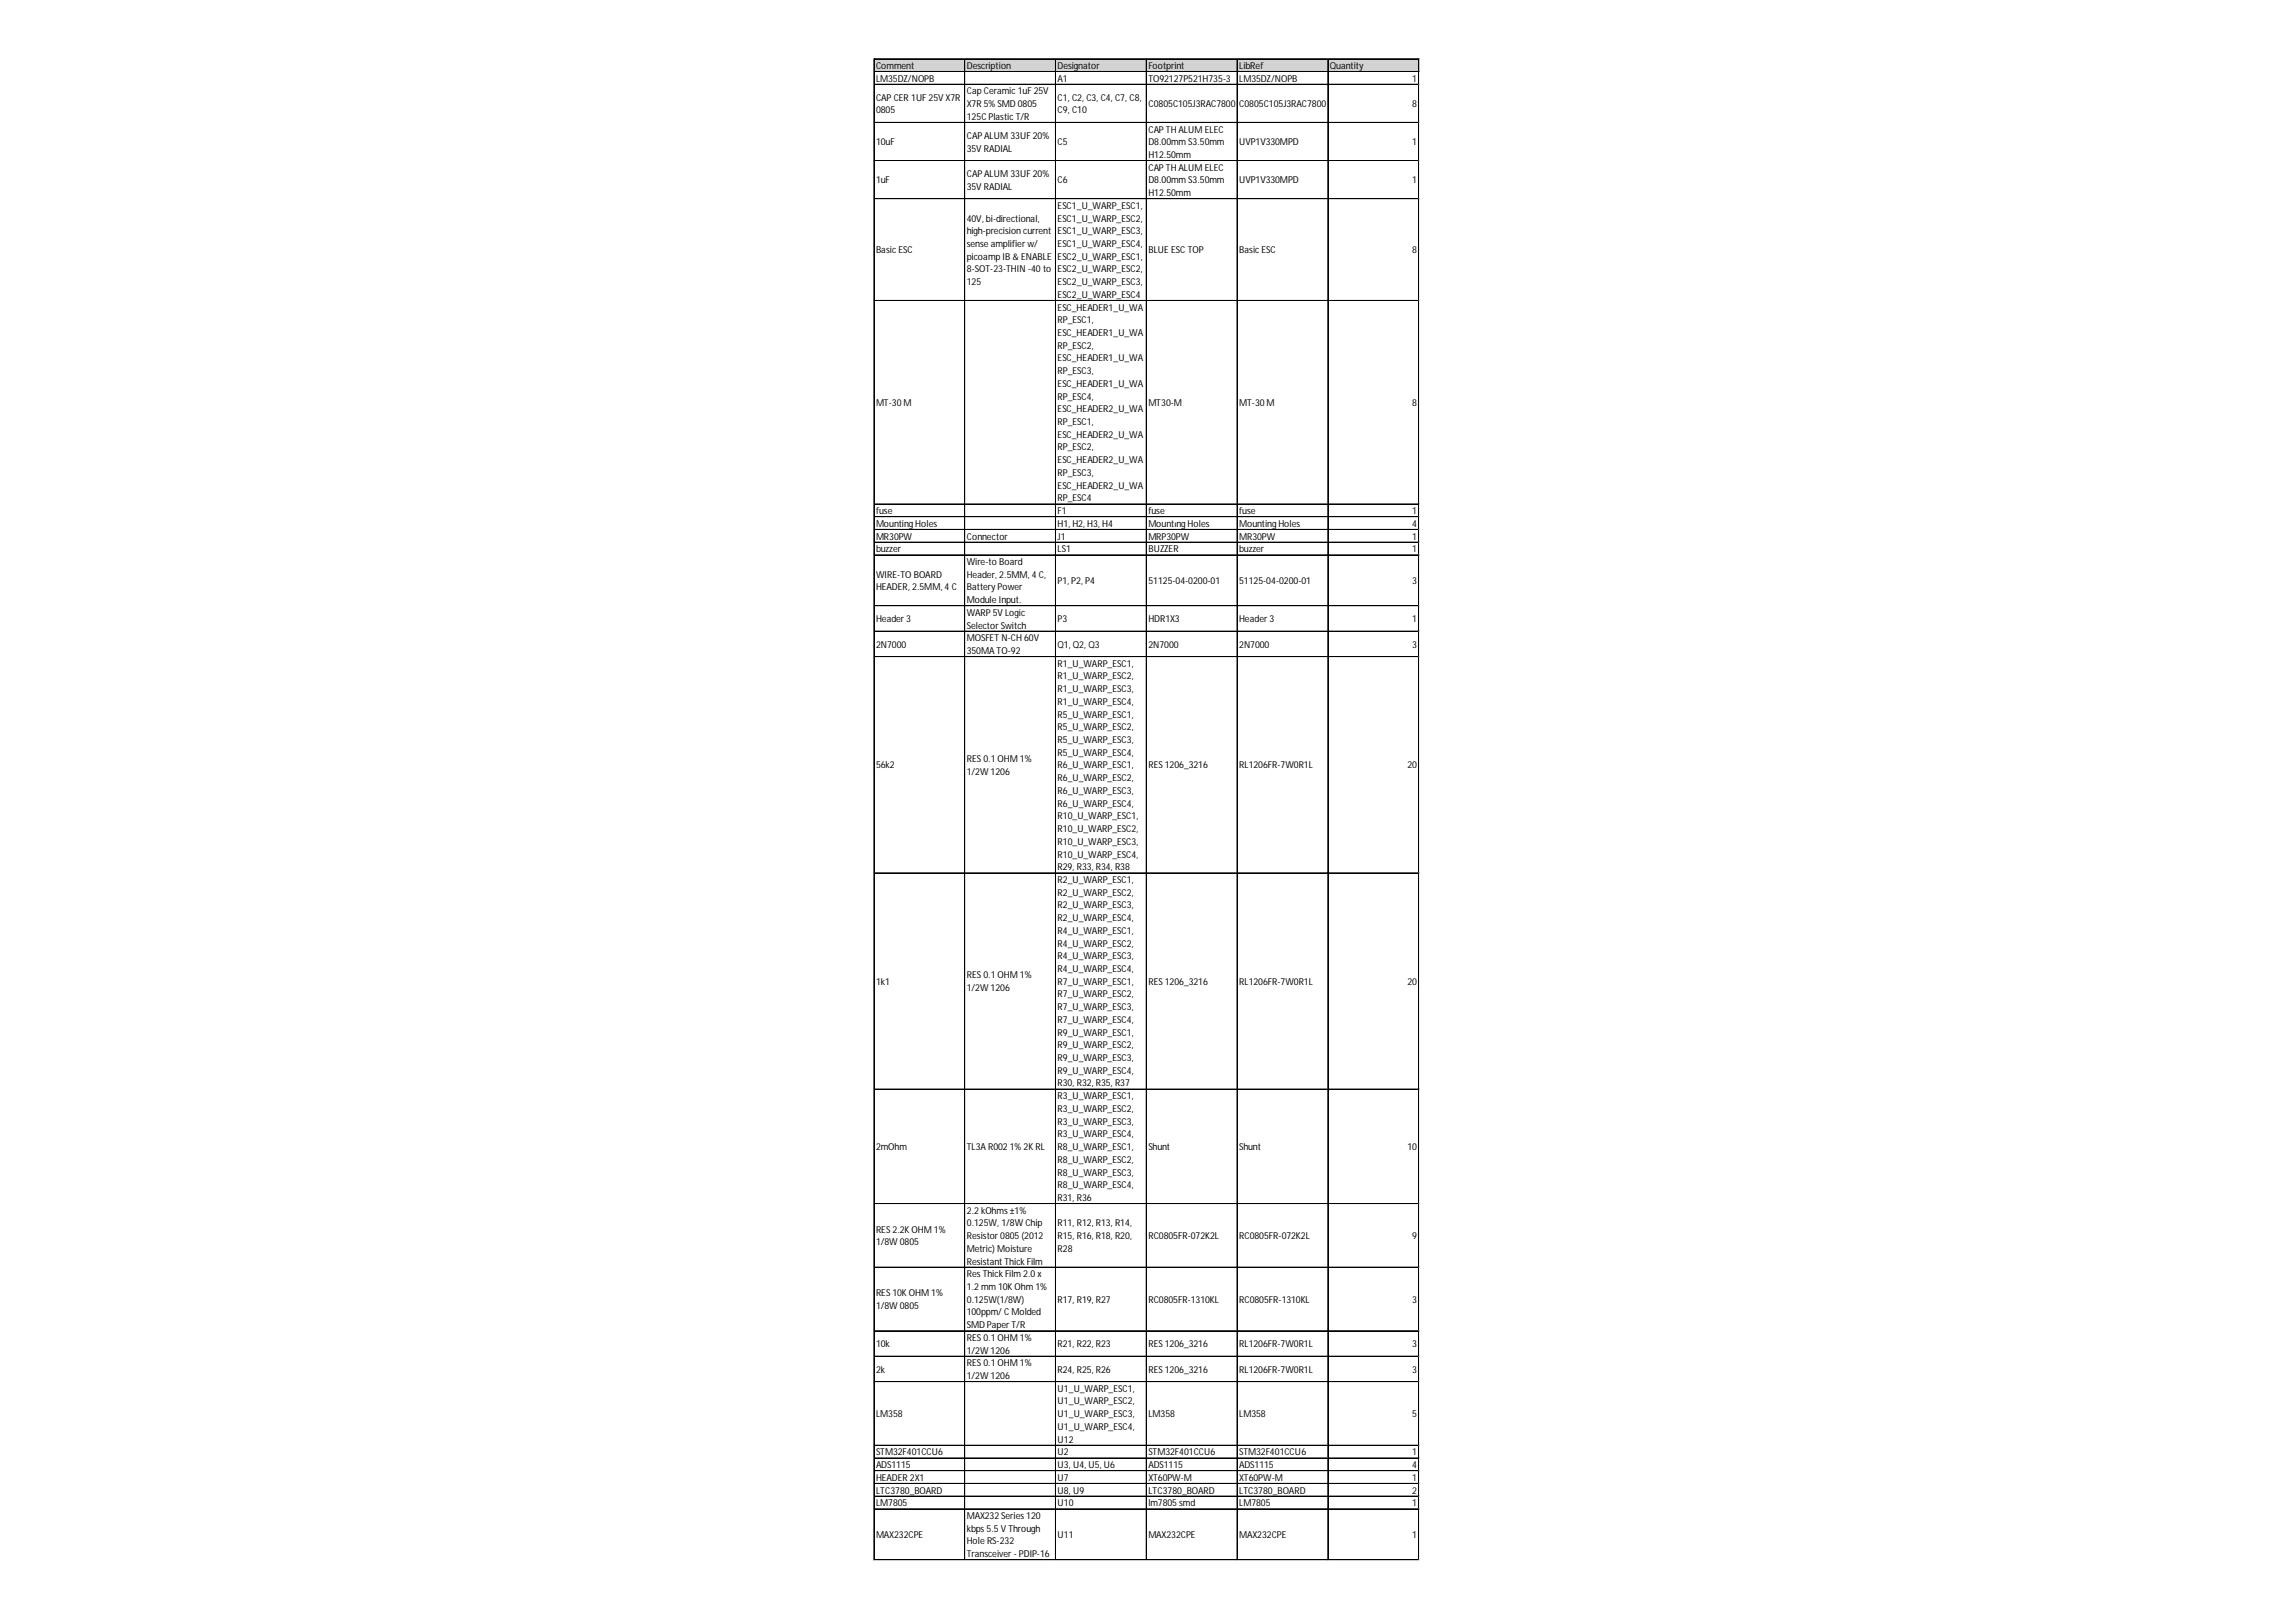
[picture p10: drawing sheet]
<svg xmlns="http://www.w3.org/2000/svg" width="297mm" height="210mm" viewBox="0 0 297 210" stroke-linecap="round" stroke-linejoin="round" font-family="sans-serif">
<defs><g id="words">
<g font-size="1.2">
<text x="113.3" y="8.9">Comment</text>
<text x="113.3" y="10.6">LM35DZ/NOPB</text>
<text x="125.1" y="8.9">Description</text>
<text x="136.8" y="8.9">Designator</text>
<text x="136.8" y="10.6">A1</text>
<text x="148.6" y="8.9">Footprint</text>
<text x="148.6" y="10.6">TO92127P521H735-3</text>
<text x="160.3" y="8.9">LibRef</text>
<text x="160.3" y="10.6">LM35DZ/NOPB</text>
<text x="172.1" y="8.9">Quantity</text>
<text x="182.7" y="10.6">1</text>
<text x="113.3" y="13">CAP CER 1UF 25V X7R</text>
<text x="113.3" y="14.7">0805</text>
<text x="125.1" y="12.2">Cap Ceramic 1uF 25V</text>
<text x="125.1" y="13.9">X7R 5% SMD 0805</text>
<text x="125.1" y="15.5">125C Plastic T/R</text>
<text x="125.1" y="18">CAP ALUM 33UF 20%</text>
<text x="136.8" y="13">C1, C2, C3, C4, C7, C8,</text>
<text x="136.8" y="14.7">C9, C10</text>
<text x="148.6" y="13.9">C0805C105J3RAC7800</text>
<text x="148.6" y="17.1">CAP TH ALUM ELEC</text>
<text x="160.3" y="13.9">C0805C105J3RAC7800</text>
<text x="182.7" y="13.9">8</text>
<text x="113.3" y="18.8">10uF</text>
<text x="113.3" y="23.7">1uF</text>
<text x="125.1" y="19.6">35V RADIAL</text>
<text x="125.1" y="22.9">CAP ALUM 33UF 20%</text>
<text x="136.8" y="18.8">C5</text>
<text x="136.8" y="23.7">C6</text>
<text x="148.6" y="18.8">D8.00mm S3.50mm</text>
<text x="148.6" y="20.4">H12.50mm</text>
<text x="148.6" y="22.1">CAP TH ALUM ELEC</text>
<text x="148.6" y="23.7">D8.00mm S3.50mm</text>
<text x="160.3" y="18.8">UVP1V330MPD</text>
<text x="160.3" y="23.7">UVP1V330MPD</text>
<text x="182.7" y="18.8">1</text>
<text x="182.7" y="23.7">1</text>
<text x="125.1" y="24.6">35V RADIAL</text>
<text x="125.1" y="28.7">40V, bi-directional,</text>
<text x="136.8" y="27">ESC1_U_WARP_ESC1,</text>
<text x="136.8" y="28.7">ESC1_U_WARP_ESC2,</text>
<text x="148.6" y="25.4">H12.50mm</text>
<text x="113.3" y="32.8">Basic ESC</text>
<text x="125.1" y="30.3">high-precision current</text>
<text x="125.1" y="32">sense amplifier w/</text>
<text x="125.1" y="33.6">picoamp IB &amp; ENABLE</text>
<text x="125.1" y="35.3">8-SOT-23-THIN -40 to</text>
<text x="136.8" y="30.3">ESC1_U_WARP_ESC3,</text>
<text x="136.8" y="32">ESC1_U_WARP_ESC4,</text>
<text x="136.8" y="33.6">ESC2_U_WARP_ESC1,</text>
<text x="136.8" y="35.3">ESC2_U_WARP_ESC2,</text>
<text x="148.6" y="32.8">BLUE ESC TOP</text>
<text x="160.3" y="32.8">Basic ESC</text>
<text x="182.7" y="32.8">8</text>
<text x="125.1" y="36.9">125</text>
<text x="136.8" y="36.9">ESC2_U_WARP_ESC3,</text>
<text x="136.8" y="38.5">ESC2_U_WARP_ESC4</text>
<text x="136.8" y="40.2">ESC_HEADER1_U_WA</text>
<text x="136.8" y="41.8">RP_ESC1,</text>
<text x="136.8" y="43.5">ESC_HEADER1_U_WA</text>
<text x="136.8" y="45.1">RP_ESC2,</text>
<text x="136.8" y="46.8">ESC_HEADER1_U_WA</text>
<text x="113.3" y="52.5">MT-30 M</text>
<text x="136.8" y="48.4">RP_ESC3,</text>
<text x="136.8" y="50.1">ESC_HEADER1_U_WA</text>
<text x="136.8" y="51.7">RP_ESC4,</text>
<text x="136.8" y="53.4">ESC_HEADER2_U_WA</text>
<text x="148.6" y="52.5">MT30-M</text>
<text x="160.3" y="52.5">MT-30 M</text>
<text x="182.7" y="52.5">8</text>
<text x="136.8" y="55">RP_ESC1,</text>
<text x="136.8" y="56.7">ESC_HEADER2_U_WA</text>
<text x="136.8" y="58.3">RP_ESC2,</text>
<text x="136.8" y="59.9">ESC_HEADER2_U_WA</text>
<text x="136.8" y="61.6">RP_ESC3,</text>
<text x="136.8" y="63.2">ESC_HEADER2_U_WA</text>
<text x="136.8" y="64.9">RP_ESC4</text>
<text x="113.3" y="66.5">fuse</text>
<text x="113.3" y="68.2">Mounting Holes</text>
<text x="113.3" y="69.8">MR30PW</text>
<text x="113.3" y="71.5">buzzer</text>
<text x="125.1" y="69.8">Connector</text>
<text x="136.8" y="66.5">F1</text>
<text x="136.8" y="68.2">H1, H2, H3, H4</text>
<text x="136.8" y="69.8">J1</text>
<text x="136.8" y="71.5">LS1</text>
<text x="148.6" y="66.5">fuse</text>
<text x="148.6" y="68.2">Mountıng Holes</text>
<text x="148.6" y="69.8">MRP30PW</text>
<text x="148.6" y="71.5">BUZZER</text>
<text x="160.3" y="66.5">fuse</text>
<text x="160.3" y="68.2">Mounting Holes</text>
<text x="160.3" y="69.8">MR30PW</text>
<text x="160.3" y="71.5">buzzer</text>
<text x="182.7" y="66.5">1</text>
<text x="182.7" y="68.2">4</text>
<text x="182.7" y="69.8">1</text>
<text x="182.7" y="71.5">1</text>
<text x="113.3" y="74.8">WIRE-TO BOARD</text>
<text x="113.3" y="76.4">HEADER, 2.5MM, 4 C</text>
<text x="125.1" y="73.1">Wire-to Board</text>
<text x="125.1" y="74.8">Header, 2.5MM, 4 C,</text>
<text x="125.1" y="76.4">Battery Power</text>
<text x="136.8" y="75.6">P1, P2, P4</text>
<text x="148.6" y="75.6">51125-04-0200-01</text>
<text x="160.3" y="75.6">51125-04-0200-01</text>
<text x="182.7" y="75.6">3</text>
<text x="113.3" y="80.5">Header 3</text>
<text x="113.3" y="83.8">2N7000</text>
<text x="125.1" y="78.1">Module Input.</text>
<text x="125.1" y="79.7">WARP 5V Logic</text>
<text x="125.1" y="81.3">Selector Switch</text>
<text x="125.1" y="83">MOSFET N-CH 60V</text>
<text x="136.8" y="80.5">P3</text>
<text x="136.8" y="83.8">Q1, Q2, Q3</text>
<text x="148.6" y="80.5">HDR1X3</text>
<text x="148.6" y="83.8">2N7000</text>
<text x="160.3" y="80.5">Header 3</text>
<text x="160.3" y="83.8">2N7000</text>
<text x="182.7" y="80.5">1</text>
<text x="182.7" y="83.8">3</text>
<text x="125.1" y="84.6">350MA TO-92</text>
<text x="136.8" y="86.3">R1_U_WARP_ESC1,</text>
<text x="136.8" y="87.9">R1_U_WARP_ESC2,</text>
<text x="136.8" y="89.6">R1_U_WARP_ESC3,</text>
<text x="136.8" y="91.2">R1_U_WARP_ESC4,</text>
<text x="136.8" y="92.9">R5_U_WARP_ESC1,</text>
<text x="136.8" y="94.5">R5_U_WARP_ESC2,</text>
<text x="113.3" y="99.5">56k2</text>
<text x="125.1" y="98.6">RES 0.1 OHM 1%</text>
<text x="125.1" y="100.3">1/2W 1206</text>
<text x="136.8" y="96.2">R5_U_WARP_ESC3,</text>
<text x="136.8" y="97.8">R5_U_WARP_ESC4,</text>
<text x="136.8" y="99.5">R6_U_WARP_ESC1,</text>
<text x="136.8" y="101.1">R6_U_WARP_ESC2,</text>
<text x="148.6" y="99.5">RES 1206_3216</text>
<text x="160.3" y="99.5">RL1206FR-7W0R1L</text>
<text x="182.1" y="99.5">20</text>
<text x="136.8" y="102.7">R6_U_WARP_ESC3,</text>
<text x="136.8" y="104.4">R6_U_WARP_ESC4,</text>
<text x="136.8" y="106">R10_U_WARP_ESC1,</text>
<text x="136.8" y="107.7">R10_U_WARP_ESC2,</text>
<text x="136.8" y="109.3">R10_U_WARP_ESC3,</text>
<text x="136.8" y="111">R10_U_WARP_ESC4,</text>
<text x="136.8" y="112.6">R29, R33, R34, R38</text>
<text x="136.8" y="114.3">R2_U_WARP_ESC1,</text>
<text x="136.8" y="115.9">R2_U_WARP_ESC2,</text>
<text x="136.8" y="117.6">R2_U_WARP_ESC3,</text>
<text x="136.8" y="119.2">R2_U_WARP_ESC4,</text>
<text x="136.8" y="120.8">R4_U_WARP_ESC1,</text>
<text x="136.8" y="122.5">R4_U_WARP_ESC2,</text>
<text x="136.8" y="124.1">R4_U_WARP_ESC3,</text>
<text x="136.8" y="125.8">R4_U_WARP_ESC4,</text>
<text x="113.3" y="127.4">1k1</text>
<text x="125.1" y="126.6">RES 0.1 OHM 1%</text>
<text x="125.1" y="128.3">1/2W 1206</text>
<text x="136.8" y="127.4">R7_U_WARP_ESC1,</text>
<text x="136.8" y="129.1">R7_U_WARP_ESC2,</text>
<text x="136.8" y="130.7">R7_U_WARP_ESC3,</text>
<text x="148.6" y="127.4">RES 1206_3216</text>
<text x="160.3" y="127.4">RL1206FR-7W0R1L</text>
<text x="182.1" y="127.4">20</text>
<text x="136.8" y="132.4">R7_U_WARP_ESC4,</text>
<text x="136.8" y="134">R9_U_WARP_ESC1,</text>
<text x="136.8" y="135.7">R9_U_WARP_ESC2,</text>
<text x="136.8" y="137.3">R9_U_WARP_ESC3,</text>
<text x="136.8" y="139">R9_U_WARP_ESC4,</text>
<text x="136.8" y="140.6">R30, R32, R35, R37</text>
<text x="136.8" y="142.2">R3_U_WARP_ESC1,</text>
<text x="136.8" y="143.9">R3_U_WARP_ESC2,</text>
<text x="113.3" y="148.8">2mOhm</text>
<text x="125.1" y="148.8">TL3A R002 1% 2K RL</text>
<text x="136.8" y="145.5">R3_U_WARP_ESC3,</text>
<text x="136.8" y="147.2">R3_U_WARP_ESC4,</text>
<text x="136.8" y="148.8">R8_U_WARP_ESC1,</text>
<text x="148.6" y="148.8">Shunt</text>
<text x="160.3" y="148.8">Shunt</text>
<text x="182.1" y="148.8">10</text>
<text x="136.8" y="150.5">R8_U_WARP_ESC2,</text>
<text x="136.8" y="152.1">R8_U_WARP_ESC3,</text>
<text x="136.8" y="153.8">R8_U_WARP_ESC4,</text>
<text x="136.8" y="155.4">R31, R36</text>
<text x="113.3" y="159.5">RES 2.2K OHM 1%</text>
<text x="113.3" y="161.2">1/8W 0805</text>
<text x="125.1" y="157.1">2.2 kOhms ±1%</text>
<text x="125.1" y="158.7">0.125W, 1/8W Chip</text>
<text x="125.1" y="160.4">Resistor 0805 (2012</text>
<text x="136.8" y="158.7">R11, R12, R13, R14,</text>
<text x="136.8" y="160.4">R15, R16, R18, R20,</text>
<text x="148.6" y="160.4">RC0805FR-072K2L</text>
<text x="160.3" y="160.4">RC0805FR-072K2L</text>
<text x="182.7" y="160.4">9</text>
<text x="113.3" y="167.8">RES 10K OHM 1%</text>
<text x="125.1" y="162">Metric) Moisture</text>
<text x="125.1" y="163.6">Resistant Thick Film</text>
<text x="125.1" y="165.3">Res Thick Film 2.0 x</text>
<text x="125.1" y="166.9">1.2 mm 10K Ohm 1%</text>
<text x="136.8" y="162">R28</text>
<text x="113.3" y="169.4">1/8W 0805</text>
<text x="125.1" y="168.6">0.125W(1/8W)</text>
<text x="125.1" y="170.2">100ppm/ C Molded</text>
<text x="125.1" y="171.9">SMD Paper T/R</text>
<text x="125.1" y="173.5">RES 0.1 OHM 1%</text>
<text x="136.8" y="168.6">R17, R19, R27</text>
<text x="148.6" y="168.6">RC0805FR-1310KL</text>
<text x="160.3" y="168.6">RC0805FR-1310KL</text>
<text x="182.7" y="168.6">3</text>
<text x="113.3" y="174.3">10k</text>
<text x="113.3" y="177.6">2k</text>
<text x="125.1" y="175.2">1/2W 1206</text>
<text x="125.1" y="176.8">RES 0.1 OHM 1%</text>
<text x="125.1" y="178.5">1/2W 1206</text>
<text x="136.8" y="174.3">R21, R22, R23</text>
<text x="136.8" y="177.6">R24, R25, R26</text>
<text x="148.6" y="174.3">RES 1206_3216</text>
<text x="148.6" y="177.6">RES 1206_3216</text>
<text x="160.3" y="174.3">RL1206FR-7W0R1L</text>
<text x="160.3" y="177.6">RL1206FR-7W0R1L</text>
<text x="182.7" y="174.3">3</text>
<text x="182.7" y="177.6">3</text>
<text x="113.3" y="183.4">LM358</text>
<text x="136.8" y="180.1">U1_U_WARP_ESC1,</text>
<text x="136.8" y="181.8">U1_U_WARP_ESC2,</text>
<text x="136.8" y="183.4">U1_U_WARP_ESC3,</text>
<text x="136.8" y="185">U1_U_WARP_ESC4,</text>
<text x="148.6" y="183.4">LM358</text>
<text x="160.3" y="183.4">LM358</text>
<text x="182.7" y="183.4">5</text>
<text x="113.3" y="188.3">STM32F401CCU6</text>
<text x="113.3" y="190">ADS1115</text>
<text x="113.3" y="191.6">HEADER 2X1</text>
<text x="136.8" y="186.7">U12</text>
<text x="136.8" y="188.3">U2</text>
<text x="136.8" y="190">U3, U4, U5, U6</text>
<text x="136.8" y="191.6">U7</text>
<text x="148.6" y="188.3">STM32F401CCU6</text>
<text x="148.6" y="190">ADS1115</text>
<text x="148.6" y="191.6">XT60PW-M</text>
<text x="160.3" y="188.3">STM32F401CCU6</text>
<text x="160.3" y="190">ADS1115</text>
<text x="160.3" y="191.6">XT60PW-M</text>
<text x="182.7" y="188.3">1</text>
<text x="182.7" y="190">4</text>
<text x="182.7" y="191.6">1</text>
<text x="113.3" y="193.3">LTC3780_BOARD</text>
<text x="113.3" y="194.9">LM7805</text>
<text x="125.1" y="196.6">MAX232 Series 120</text>
<text x="136.8" y="193.3">U8, U9</text>
<text x="136.8" y="194.9">U10</text>
<text x="148.6" y="193.3">LTC3780_BOARD</text>
<text x="148.6" y="194.9">lm7805 smd</text>
<text x="160.3" y="193.3">LTC3780_BOARD</text>
<text x="160.3" y="194.9">LM7805</text>
<text x="182.7" y="193.3">2</text>
<text x="182.7" y="194.9">1</text>
<text x="113.3" y="199">MAX232CPE</text>
<text x="125.1" y="198.2">kbps 5.5 V Through</text>
<text x="125.1" y="199.9">Hole RS-232</text>
<text x="125.1" y="201.5">Transceiver - PDIP-16</text>
<text x="136.8" y="199">U11</text>
<text x="148.6" y="199">MAX232CPE</text>
<text x="160.3" y="199">MAX232CPE</text>
<text x="182.7" y="199">1</text>
</g>
</g></defs>
<path d="M113.1 7.6h70.5v1.7h-70.5z" fill="#d3d3d3"/>
<g fill="none" stroke="#000" stroke-width=".13">
<path d="M113.1 7.6v194.3M113.1 7.6h70.5M113.1 9.3h70.5M113.1 10.9h70.5M113.1 15.8h70.5M113.1 15.9h70.5M124.8 7.7v194.2M136.5 7.7v194.2M136.6 7.7v194.2M148.3 7.7v194.2M160 7.7v194.2M160.1 7.7v194.2"/>
<path d="M171.8 7.7v194.2M183.5 7.7v194.2M183.6 7.7v194.2M113.1 20.8h70.5M113.1 25.7h70.5M113.1 38.9h70.5M113.1 65.2h70.5M113.1 65.3h70.5M113.1 66.9h70.5M113.1 68.5h70.5M113.1 70.2h70.5M113.1 71.8h70.5"/>
<path d="M113.1 78.4h70.5M113.1 81.7h70.5M113.1 85h70.5M113.1 113h70.5M113.1 140.9h70.5M113.1 141h70.5M113.1 155.8h70.5M113.1 164h70.5M113.1 172.2h70.5M113.1 175.5h70.5M113.1 178.8h70.5M113.1 187h70.5"/>
<path d="M113.1 187.1h70.5M113.1 188.7h70.5M113.1 190.3h70.5M113.1 190.4h70.5M113.1 192h70.5M113.1 193.6h70.5M113.1 195.3h70.5M113.1 201.8h70.5M113.1 201.9h70.5"/>
</g>
<path d="M113.1 201.9v.1" fill="none" stroke="#d4d4d4" stroke-width=".13"/>
<path d="M113.1 201.9v.1z" fill="#d4d4d4"/>
<path d="M124.8 201.9v.1" fill="none" stroke="#d4d4d4" stroke-width=".13"/>
<path d="M124.8 201.9l.1 .1z" fill="#d4d4d4"/>
<path d="M136.5 201.9v.1" fill="none" stroke="#d4d4d4" stroke-width=".13"/>
<path d="M136.5 201.9l.1 .1z" fill="#d4d4d4"/>
<path d="M148.3 201.9v.1" fill="none" stroke="#d4d4d4" stroke-width=".13"/>
<path d="M148.3 201.9l.1 .1z" fill="#d4d4d4"/>
<path d="M160 201.9v.1" fill="none" stroke="#d4d4d4" stroke-width=".13"/>
<path d="M160 201.9l.1 .1z" fill="#d4d4d4"/>
<path d="M171.8 201.9v.1" fill="none" stroke="#d4d4d4" stroke-width=".13"/>
<path d="M171.8 201.9v.1z" fill="#d4d4d4"/>
<path d="M183.5 201.9v.1" fill="none" stroke="#d4d4d4" stroke-width=".13"/>
<path d="M183.5 201.9l.1 .1z" fill="#d4d4d4"/>
<path d="M183.6 10.9h.1" fill="none" stroke="#d4d4d4" stroke-width=".13"/>
<path d="M183.6 10.9v.1z" fill="#d4d4d4"/>
<path d="M183.6 15.8h.1" fill="none" stroke="#d4d4d4" stroke-width=".13"/>
<path d="M183.6 15.8v.1z" fill="#d4d4d4"/>
<path d="M183.6 20.8h.1" fill="none" stroke="#d4d4d4" stroke-width=".13"/>
<path d="M183.6 25.7h.1" fill="none" stroke="#d4d4d4" stroke-width=".13"/>
<path d="M183.6 25.7v.1z" fill="#d4d4d4"/>
<path d="M183.6 38.9h.1" fill="none" stroke="#d4d4d4" stroke-width=".13"/>
<path d="M183.6 65.2h.1" fill="none" stroke="#d4d4d4" stroke-width=".13"/>
<path d="M183.6 65.2v.1z" fill="#d4d4d4"/>
<path d="M183.6 66.9h.1" fill="none" stroke="#d4d4d4" stroke-width=".13"/>
<path d="M183.6 68.5h.1" fill="none" stroke="#d4d4d4" stroke-width=".13"/>
<path d="M183.6 68.5v.1z" fill="#d4d4d4"/>
<path d="M183.6 70.2h.1" fill="none" stroke="#d4d4d4" stroke-width=".13"/>
<path d="M183.6 71.8h.1" fill="none" stroke="#d4d4d4" stroke-width=".13"/>
<path d="M183.6 71.8v.1z" fill="#d4d4d4"/>
<path d="M183.6 78.4h.1" fill="none" stroke="#d4d4d4" stroke-width=".13"/>
<path d="M183.6 78.4v.1z" fill="#d4d4d4"/>
<path d="M183.6 81.7h.1" fill="none" stroke="#d4d4d4" stroke-width=".13"/>
<path d="M183.6 85h.1" fill="none" stroke="#d4d4d4" stroke-width=".13"/>
<path d="M183.6 113h.1" fill="none" stroke="#d4d4d4" stroke-width=".13"/>
<path d="M183.6 140.9h.1" fill="none" stroke="#d4d4d4" stroke-width=".13"/>
<path d="M183.6 140.9v.1z" fill="#d4d4d4"/>
<path d="M183.6 155.8h.1" fill="none" stroke="#d4d4d4" stroke-width=".13"/>
<path d="M183.6 164h.1" fill="none" stroke="#d4d4d4" stroke-width=".13"/>
<path d="M183.6 172.2h.1" fill="none" stroke="#d4d4d4" stroke-width=".13"/>
<path d="M183.6 172.2v.1z" fill="#d4d4d4"/>
<path d="M183.6 175.5h.1" fill="none" stroke="#d4d4d4" stroke-width=".13"/>
<path d="M183.6 175.5v.1z" fill="#d4d4d4"/>
<path d="M183.6 178.8h.1" fill="none" stroke="#d4d4d4" stroke-width=".13"/>
<path d="M183.6 178.8v.1z" fill="#d4d4d4"/>
<path d="M183.6 187h.1" fill="none" stroke="#d4d4d4" stroke-width=".13"/>
<path d="M183.6 187v.1z" fill="#d4d4d4"/>
<path d="M183.6 188.7h.1" fill="none" stroke="#d4d4d4" stroke-width=".13"/>
<path d="M183.6 190.3h.1" fill="none" stroke="#d4d4d4" stroke-width=".13"/>
<path d="M183.6 190.3v.1z" fill="#d4d4d4"/>
<path d="M183.6 192h.1" fill="none" stroke="#d4d4d4" stroke-width=".13"/>
<path d="M183.6 193.6h.1" fill="none" stroke="#d4d4d4" stroke-width=".13"/>
<path d="M183.6 193.6v.1z" fill="#d4d4d4"/>
<path d="M183.6 195.3h.1" fill="none" stroke="#d4d4d4" stroke-width=".13"/>
<path d="M183.6 201.8h.1" fill="none" stroke="#d4d4d4" stroke-width=".13"/>
<path d="M183.6 201.8v.1z" fill="#d4d4d4"/>
<use href="#words"/>
</svg>
